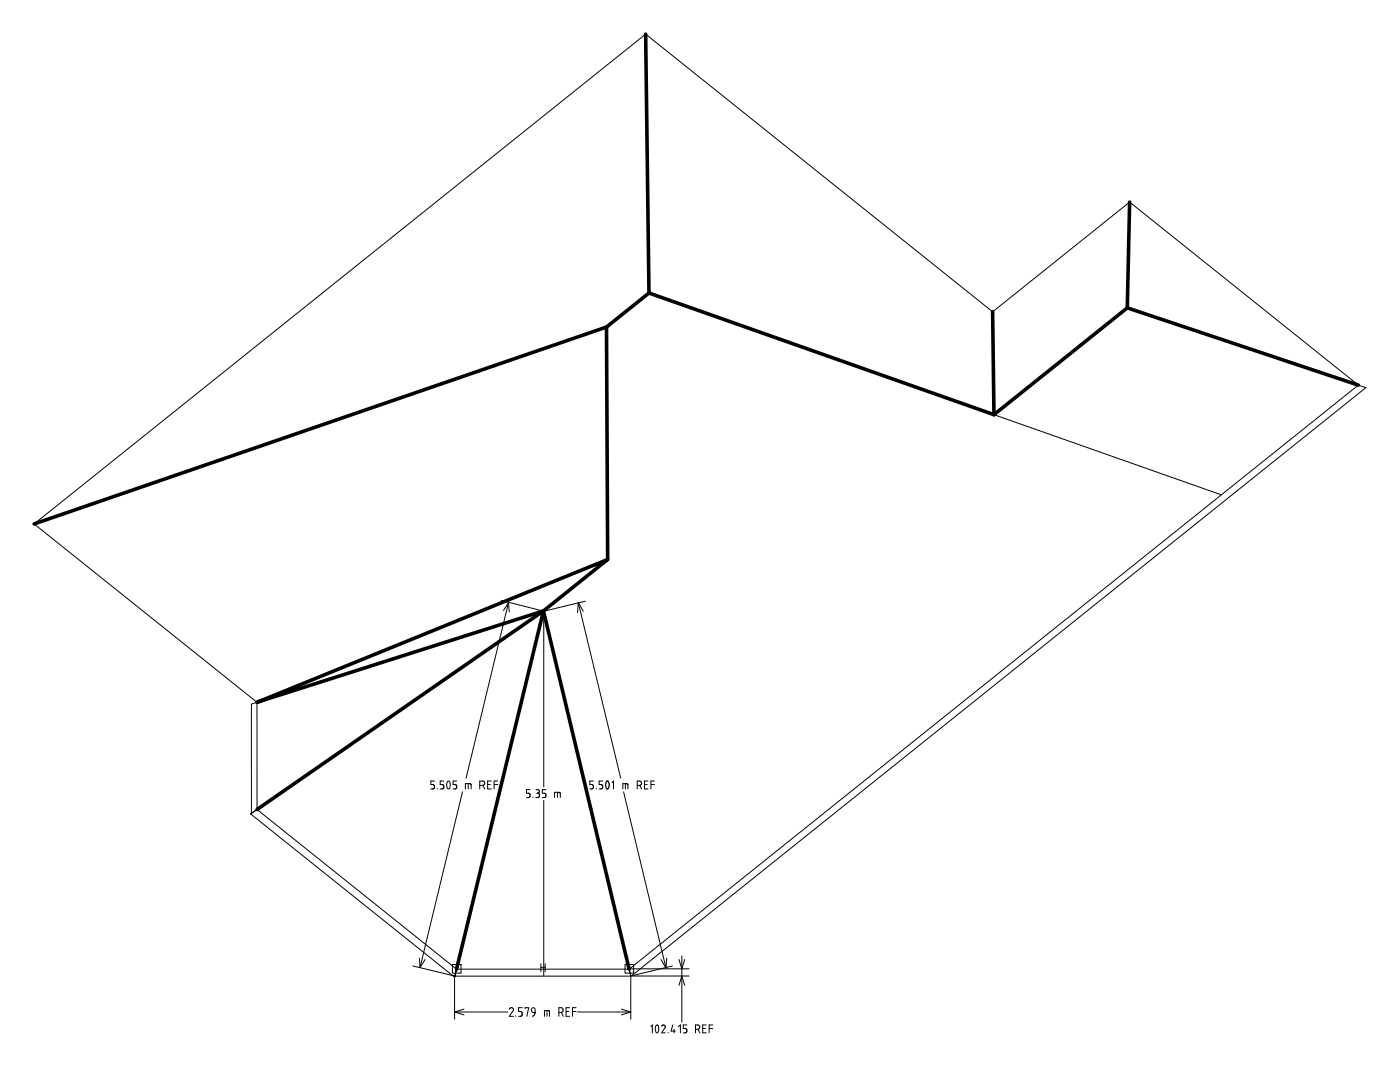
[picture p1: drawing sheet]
<svg xmlns="http://www.w3.org/2000/svg" width="205mm" height="156mm" viewBox="0 0 205 156" stroke-linecap="round" stroke-linejoin="round" font-family="sans-serif">
<g fill="none" stroke="#000" stroke-width=".15">
<path d="M95.1 42.9l83.9 29.6M95.1 42.9l-6.2 5 .2 34.1-9.4 7.5M95.1 42.9l50.6 17.8 19.5-15.6 35 11.7-107.7 86.2-12.8-53.5M5 76.8l89.6-71.8 50.9 40.7 20.1-16.1 33.5 26.8-106.9 85.6h-25.3l-29.2-23.4v-15.7zM73.5 88l6.2 1.5M74.5 88.3l-6.2 25.7M74.5 88.3l-.7 1.1M74.5 88.3l.1 1.3M79.7 89.5l12.8 53.5h-25.8zM79.7 89.5v25.8M84.8 88.3l6.2 25.7M84.8 88.3l-.1 1.4"/>
<path d="M84.8 88.3l.7 1.2M85.8 88.1l-6.1 1.4M36.7 119.2l43-29.7-13.1 53.6zM36.8 103.1l42.9-13.6-42.8 29.7zM63.7 114.4h-.5v.5h.2a.33 .33 0 0 1 .3 .4 .33 .33 0 0 1-.3 .3h-.2M64.1 115.5v.1M65 114.4h-.5v.5h.3a.33 .33 0 0 1 .3 .4 .33 .33 0 0 1-.3 .3h-.3M65.6 114.5l.1-.1a.32 .32 0 0 1 .3 .5v.1a.39 .39 0 0 1-.3 .6l-.1-.1a1.01 1.01 0 0 1 0-1zM66.9 114.4h-.5v.5h.3a.33 .33 0 0 1 .3 .4 .33 .33 0 0 1-.3 .3h-.3M67.8 116l-6.2 25.7M68.2 115.6v-.8l.8 .1 .1 .7M68.6 114.8v.8"/>
<path d="M70.3 115.1h.4a.33 .33 0 0 0 .4-.4 .33 .33 0 0 0-.4-.3h-.4v1.2M70.8 115.1l.3 .5M71.5 114.9h.4M72 114.4h-.5v1.2h.5M72.4 114.9h.6M73 114.4h-.6v1.2M77.7 115.7h-.5v.5h.2a.33 .33 0 0 1 .3 .3 .33 .33 0 0 1-.3 .3h-.2M78.1 116.8h.1M78.5 115.7h.3a.26 .26 0 0 1 .3 .2 .26 .26 0 0 1-.3 .3M78.7 116.2h.1M78.8 116.2a.33 .33 0 0 1 .3 .3 .33 .33 0 0 1-.3 .3h-.3M79.7 117.3v25.7"/>
<path d="M80 115.7h-.5v.5h.3a.33 .33 0 0 1 .2 .3 .33 .33 0 0 1-.2 .3h-.3M81.3 116.8v-.7h.8v.7M81.7 116.1v.7M87 114.4h-.6v.5h.3a.33 .33 0 0 1 .3 .4 .33 .33 0 0 1-.3 .3h-.3M87.4 115.5v.1M88.3 114.4h-.5v.5h.3a.33 .33 0 0 1 .2 .4 .33 .33 0 0 1-.2 .3h-.3M88.9 114.5l.1-.1a.3 .3 0 0 1 .3 .1 .3 .3 0 0 1 0 .4v.1a.39 .39 0 0 1-.3 .6l-.1-.1a1.01 1.01 0 0 1 0-1zM89.1 114.4v.1M89.7 114.7l.2-.3v1.2M91.4 116l6.2 25.8M91.7 114.8v.8M91.9 114.8h-.6v.8"/>
<path d="M91.9 114.8h.1M91.9 114.8l.1 .2v.6M93.4 115.1h.3a.32 .32 0 0 0 .3-.4 .32 .32 0 0 0-.3-.3h-.3v1.2M93.8 115.1l.2 .5M94.5 114.9h.4M95 114.4h-.5v1.2h.5M95.4 114.9h.5M95.9 114.4h-.5v1.2M60.5 141.5l6.1 1.5v6.3M61.5 140.3l.1 1.4M62.3 140.6l-.7 1.1M66.3 141.3h1.3v1.3h-1.3z"/>
<path d="M66.6 148.2h7.8M66.6 148.2l1.4 .5M68 147.8l-1.4 .4M74.6 147.8a.31 .31 0 0 1 .4-.2 .31 .31 0 0 1 .2 .4l-.6 .9h.7M75.6 148.8v.1M76.5 147.6h-.5v.6h.3a.37 .37 0 0 1 .2 .3 .37 .37 0 0 1-.2 .4h-.3M77 147.8v-.2h.5l-.3 1.3M78 147.7l.3-.1 .1 .3v.4h-.4a.42 .42 0 0 1 0-.6zM78.4 148.3a.59 .59 0 0 1-.4 .6M79.3 141.2v1.1M79.3 141.7h.6M79.8 148.9v-.9l.7 .1v.8"/>
<path d="M79.9 141.2v1.1M80.2 148v.9M81.9 148.3h.3a.35 .35 0 0 0 .3-.3 .35 .35 0 0 0-.3-.4h-.3v1.3M82.3 148.3l.2 .6M83 148.2h.4M83.5 147.6h-.5v1.3h.5M83.9 148.2h.5M84.4 147.6h-.5v1.3M84.7 148.2h7.8M91.1 147.8l1.4 .4M91.6 141.3h1.3v1.3h-1.3zM92.2 141.9h8.8"/>
<path d="M92.5 143h8.5M92.5 143v6.3M92.5 148.2l-1.4 .5M95.4 150.4l.2-.3v1.2M96.2 150.2l.1-.1a.32 .32 0 0 1 .3 .5v.1a.39 .39 0 0 1-.3 .6h-.1a1.01 1.01 0 0 1 0-1.1zM96.9 140.6l.7 1.2M97 150.3a.27 .27 0 0 1 .3-.1 .27 .27 0 0 1 .2 .3l-.5 .8h.5M97.7 140.3l-.1 1.5M97.9 151.2v.1M98.6 141.5l-6.1 1.5M98.6 150.1l-.2 .9h.6M98.8 150.8v.5"/>
<path d="M99.4 150.4l.3-.3v1.2M99.5 144.3l.4-1.3 .5 1.3M99.5 140.6l.4 1.3 .5-1.3M99.9 140v9.7M100.7 150.1h-.6v.6h.3a.33 .33 0 0 1 .3 .3 .33 .33 0 0 1-.3 .3h-.3M101.9 150.8h.4a.32 .32 0 0 0 .3-.3 .32 .32 0 0 0-.3-.4h-.4v1.2M102.3 150.8l.3 .5M103 150.7h.4M103.5 150.1h-.5v1.2h.5M103.9 150.7h.6M104.5 150.1h-.6v1.2"/>
</g>
<g fill="none" stroke="#000" stroke-width=".53">
<path d="M94.6 5l.5 37.9M165.6 29.6l-.4 15.5M88.9 47.9l.2 34.1M88.9 47.9l-83.9 28.9M95.1 42.9l-6.2 5M95.1 42.9l50.6 17.8M145.5 45.7l.2 15M165.2 45.1l-19.5 15.6M165.2 45.1l33.9 11.3M79.7 89.5l12.5 52.5M79.7 89.5l-42 29.1M79.7 89.5l-12.8 52.5"/>
<path d="M37.7 102.9l51.4-20.9-9.4 7.5z"/>
</g>
</svg>
